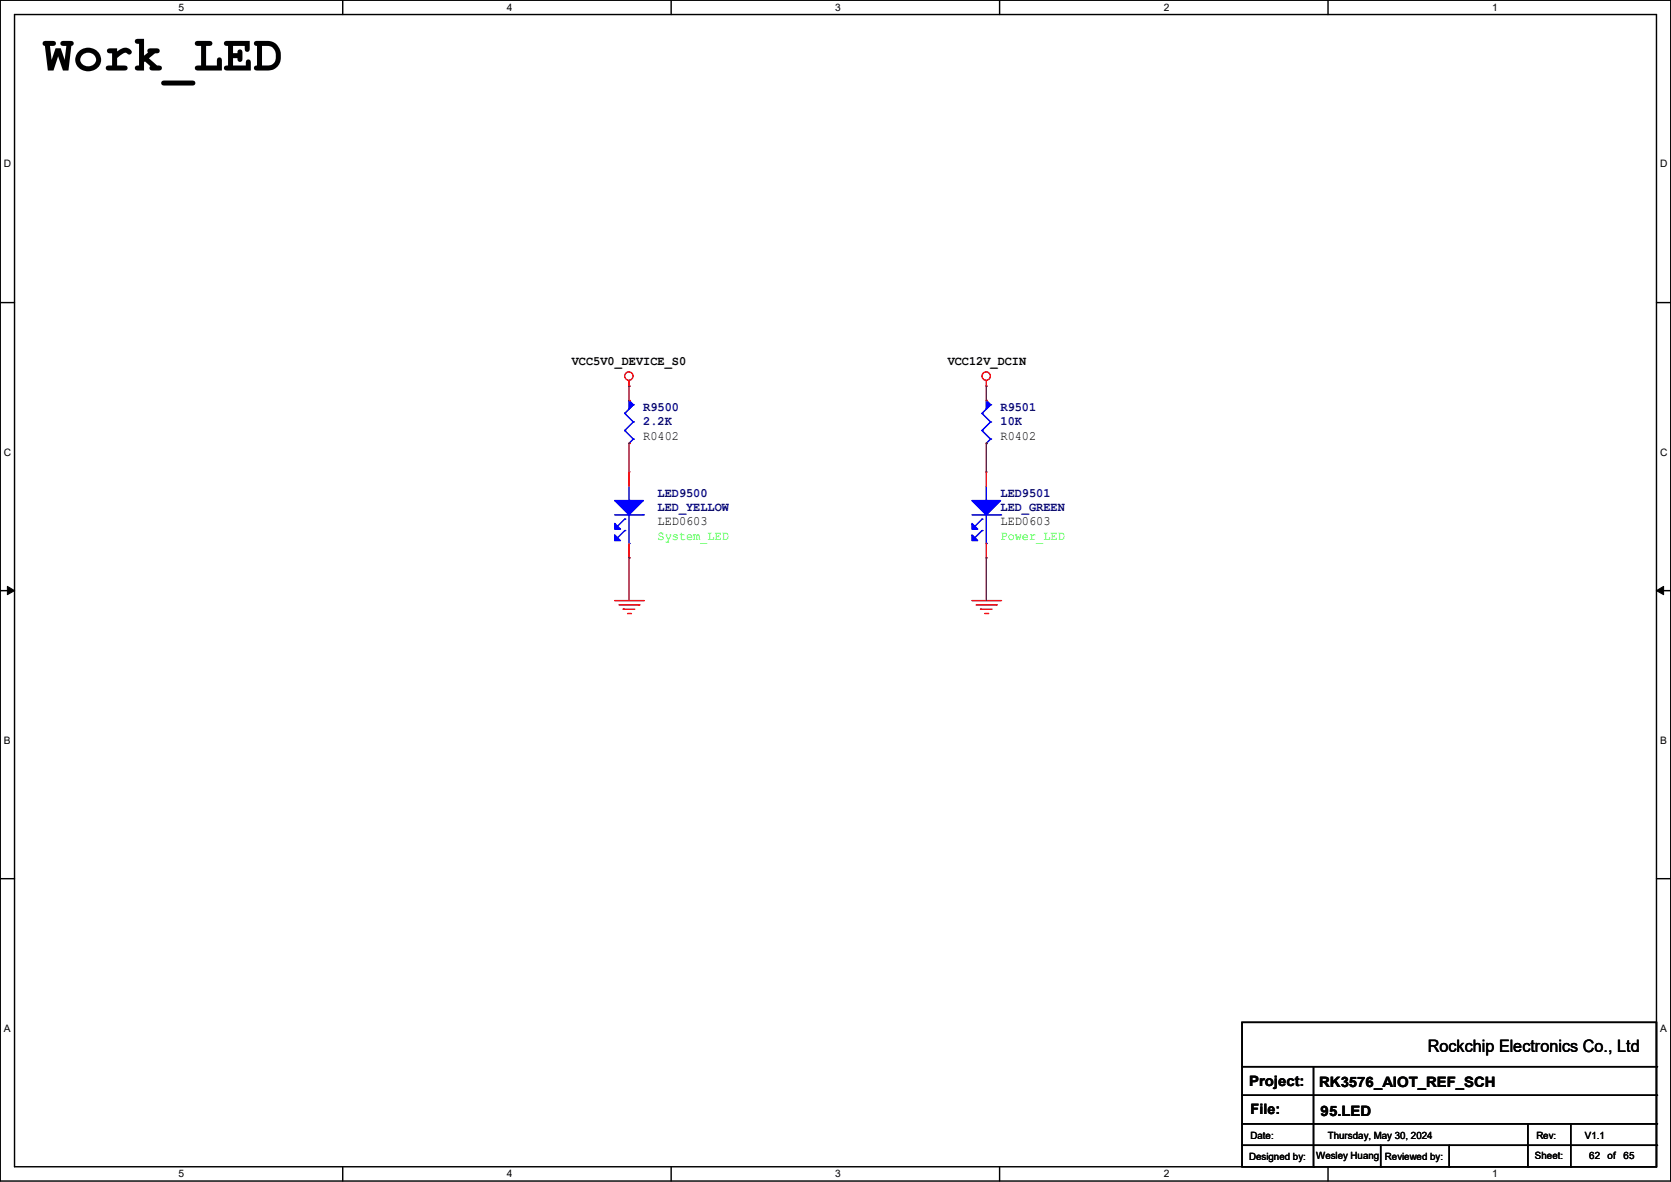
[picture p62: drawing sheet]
<svg xmlns="http://www.w3.org/2000/svg" width="297mm" height="210mm" viewBox="0 0 297 210" stroke-linecap="round" stroke-linejoin="round" font-family="sans-serif">
<defs><g id="words">
<text font-size="8.9" x="7.7" y="12.5">Work_LED</text>
<text font-size="3" x="253.8" y="186.9">Rockchip Electronics Co., Ltd</text>
<g font-size="2.5">
<text x="222" y="192.9">Project:</text>
<text x="222.3" y="198">File:</text>
<text x="234.5" y="193.2">RK3576_AIOT_REF_SCH</text>
<text x="234.7" y="198.2">95.LED</text>
</g>
<g font-size="2.3">
<text x="101.6" y="64.9">VCC5V0_DEVICE_S0</text>
<text x="168.4" y="64.9">VCC12V_DCIN</text>
<text x="114.3" y="78.1">R0402</text>
<text x="177.8" y="78.1">R0402</text>
<text x="116.9" y="93.3">LED0603</text>
<text x="177.8" y="93.3">LED0603</text>
</g>
<g font-size="2.3" fill="#000080">
<text x="114.3" y="73">R9500</text>
<text x="114.3" y="75.6">2.2K</text>
<text x="177.8" y="73">R9501</text>
<text x="177.8" y="75.6">10K</text>
<text x="116.9" y="88.3">LED9500</text>
<text x="177.8" y="88.3">LED9501</text>
<text x="116.9" y="90.8">LED_YELLOW</text>
<text x="177.8" y="90.8">LED_GREEN</text>
</g>
<g font-size="2.3" fill="#0f0">
<text x="116.9" y="95.9">System_LED</text>
<text x="177.8" y="95.9">Power_LED</text>
</g>
<g font-size="1.8">
<text x="31.7" y="1.9">5</text>
<text x="90.1" y="1.9">4</text>
<text x="148.5" y="1.9">3</text>
<text x="206.8" y="1.9">2</text>
<text x="265.2" y="1.9">1</text>
<text x=".7" y="29.8">D</text>
<text x="295.1" y="29.8">D</text>
<text x=".7" y="80.9">C</text>
<text x="295.1" y="80.9">C</text>
<text x=".7" y="132.1">B</text>
<text x="295.1" y="132.1">B</text>
<text x=".7" y="183.3">A</text>
<text x="295.1" y="183.3">A</text>
<text x="222.3" y="202.3">Date:</text>
<text x="236" y="202.3">Thursday, May 30, 2024</text>
<text x="273.1" y="202.3">Rev:</text>
<text x="281.7" y="202.3">V1.1</text>
<text x="31.7" y="209.2">5</text>
<text x="90.1" y="209.2">4</text>
<text x="148.5" y="209.2">3</text>
<text x="206.8" y="209.2">2</text>
<text x="222" y="206.1">Designed by:</text>
<text x="234" y="205.9">Wesley Huang</text>
<text x="246.2" y="206.1">Reviewed by:</text>
<text x="265.2" y="209.2">1</text>
<text x="272.8" y="205.9">Sheet:</text>
<text x="282.5" y="205.9">62</text>
<text x="285.7" y="205.9">of</text>
<text x="288.6" y="205.9">65</text>
</g>
</g></defs>
<path d="M0 0h297v209.8h-297zM2.6 2.6h291.8v204.7h-291.8z" fill="none" stroke="#000" stroke-width=".25"/>
<g fill="#fff">
<path d="M31.7 .3h1v2h-1z"/>
<path d="M31.7 207.6h1v1.9h-1z"/>
</g>
<path d="M60.9 0v2.6M60.9 207.3v2.5" fill="none" stroke="#000" stroke-width=".25"/>
<g fill="#fff">
<path d="M90.1 .3h1v2h-1z"/>
<path d="M90.1 207.6h1v1.9h-1z"/>
</g>
<path d="M119.3 0v2.6M119.3 207.3v2.5" fill="none" stroke="#000" stroke-width=".25"/>
<g fill="#fff">
<path d="M148.5 .3h.9v2h-.9z"/>
<path d="M148.5 207.6h.9v1.9h-.9z"/>
</g>
<path d="M177.7 0v2.6M177.7 207.3v2.5" fill="none" stroke="#000" stroke-width=".25"/>
<g fill="#fff">
<path d="M206.8 .3h1v2h-1z"/>
<path d="M206.8 207.6h1v1.9h-1z"/>
</g>
<path d="M236.1 0v2.6M236.1 207.3v2.5" fill="none" stroke="#000" stroke-width=".25"/>
<g fill="#fff">
<path d="M265.2 .3h1v2h-1z"/>
<path d="M265.2 207.6h1v1.9h-1z"/>
<path d="M.7 28.2h1.2v1.9h-1.2z"/>
<path d="M295.1 28.2h1.2v1.9h-1.2z"/>
<path d="M.7 79.3h1.2v2h-1.2z"/>
<path d="M295.1 79.3h1.2v2h-1.2z"/>
</g>
<path d="M0 53.8h2.6M294.4 53.8h2.6" fill="none" stroke="#000" stroke-width=".25"/>
<g fill="#fff">
<path d="M.7 130.5h1.2v2h-1.2z"/>
<path d="M295.1 130.5h1.1v2h-1.1z"/>
</g>
<path d="M0 104.9h2.6M294.4 104.9h2.6" fill="none" stroke="#000" stroke-width=".25"/>
<path d="M1.3 104.2l1.3 .7-1.3 .8zM294.4 104.9l1.3-.7v1.5z" fill="#000" stroke="#000" stroke-width=".18"/>
<g fill="#fff">
<path d="M.7 181.7h1.2v2h-1.2z"/>
<path d="M295.1 181.7h1.1v2h-1.1z"/>
</g>
<g fill="none" stroke="#000" stroke-width=".25">
<path d="M0 156.1h2.6M294.4 156.1h2.6M220.8 181.7h73.6v25.6h-73.6zM220.8 189.5h73.6M220.8 194.6h73.6M220.8 199.7h73.6M233.5 189.5v17.8M271.6 199.7v7.6M279.2 199.7v7.6M294.4 189.5h.1M294.4 194.6h.1M294.4 199.7h.1"/>
<path d="M220.8 203.5h73.6M233.5 207.3h.1M245.4 207.3h.1M245.4 203.5v3.8M257.6 207.3h.1M257.6 203.5v3.8M271.6 207.3h.1M279.2 207.3h.1M294.4 203.5h.1"/>
</g>
<g fill="none" stroke="#f00" stroke-width=".25">
<path d="M111.8 68.6h.1M111.8 71.2h.1M111.8 78.8h.1M111.8 67.6v1M175.3 68.6h.1M175.3 71.2h.1M175.3 78.8h.1M175.3 67.6v1M111.8 83.9h.1M111.8 99.1h.1M111.8 83.9v2.5M111.8 96.6v2.5"/>
<path d="M175.3 83.9h.1M175.3 99.1h.1M175.3 83.9v2.5M175.3 96.6v2.5M109.3 106.7h5M110 107.5h3.6M110.8 108.2h.1M110.8 108.2h2M111.5 109h.6M112.1 109h.1M113.6 107.5h.1M114.3 106.7h.1"/>
<path d="M172.8 106.7h5M173.5 107.5h3.6M174.3 108.2h.1M174.3 108.2h2M175 109h.6M175.6 109h.1M177.1 107.5h.1M177.8 106.7h.1"/>
<circle cx="111.8" cy="66.8" r=".74"/>
<circle cx="175.3" cy="66.8" r=".74"/>
</g>
<g fill="#00f" stroke="#00f" stroke-width=".25">
<path d="M109.3 88.9h5l-2.5 2.6z"/>
<path d="M109.3 93l1 1h-1z"/>
<path d="M109.3 95l1 1.1h-1z"/>
<path d="M172.8 88.9h5l-2.5 2.6z"/>
<path d="M172.8 93l1 1h-1z"/>
<path d="M172.8 95l1 1.1h-1z"/>
<path d="M175.3 71.2l.8 .7-.8 .8z"/>
<path d="M111.8 71.2l.8 .7-.8 .8z"/>
</g>
<g fill="none" stroke="#00f" stroke-width=".25">
<path d="M111 73.4h.1M111 76.5h.1M111 73.4l1.6 1.6M111 76.5l1.6 1.5M111.8 78.8h.1M111.8 71.2l.8 .7M112.6 71.9h.1M112.6 75h.1M112.6 78h.1M112.6 71.9l-1.6 1.5M112.6 75l-1.6 1.5M112.6 78l-.8 .8"/>
<path d="M174.5 73.4h.1M174.5 76.5h.1M174.5 73.4l1.6 1.6M174.5 76.5l1.6 1.5M175.3 78.8h.1M175.3 71.2l.8 .7M176.1 71.9h.1M176.1 75h.1M176.1 78h.1M176.1 71.9l-1.6 1.5M176.1 75l-1.6 1.5M176.1 78l-.8 .8"/>
<path d="M109.3 91.5h5M111 92.2h.1M111 94.3h.1M111 92.2l-1.2 1.3M111 94.3l-1.2 1.2M111.8 88.9h.1M111.8 96.6h.1M111.8 86.4v2.5M111.8 91.5v5.1M114.3 91.5h.1M172.8 91.5h5M174.5 92.2h.1"/>
<path d="M174.5 94.3h.1M174.5 92.2l-1.2 1.3M174.5 94.3l-1.2 1.2M175.3 88.9h.1M175.3 96.6h.1M175.3 86.4v2.5M175.3 91.5v5.1M177.8 91.5h.1"/>
</g>
<path d="M111.8 78.8h.1M111.8 68.6h.1M111.8 68.6v2.6M111.8 78.8v5.1M175.3 68.6h.1M175.3 78.8h.1M175.3 68.6v2.6M175.3 78.8v5.1M111.8 99.1h.1M111.8 99.1v7.6M175.3 99.1h.1M175.3 99.1v7.6" fill="none" stroke="#800040" stroke-width=".25"/>
<use href="#words"/>
</svg>
